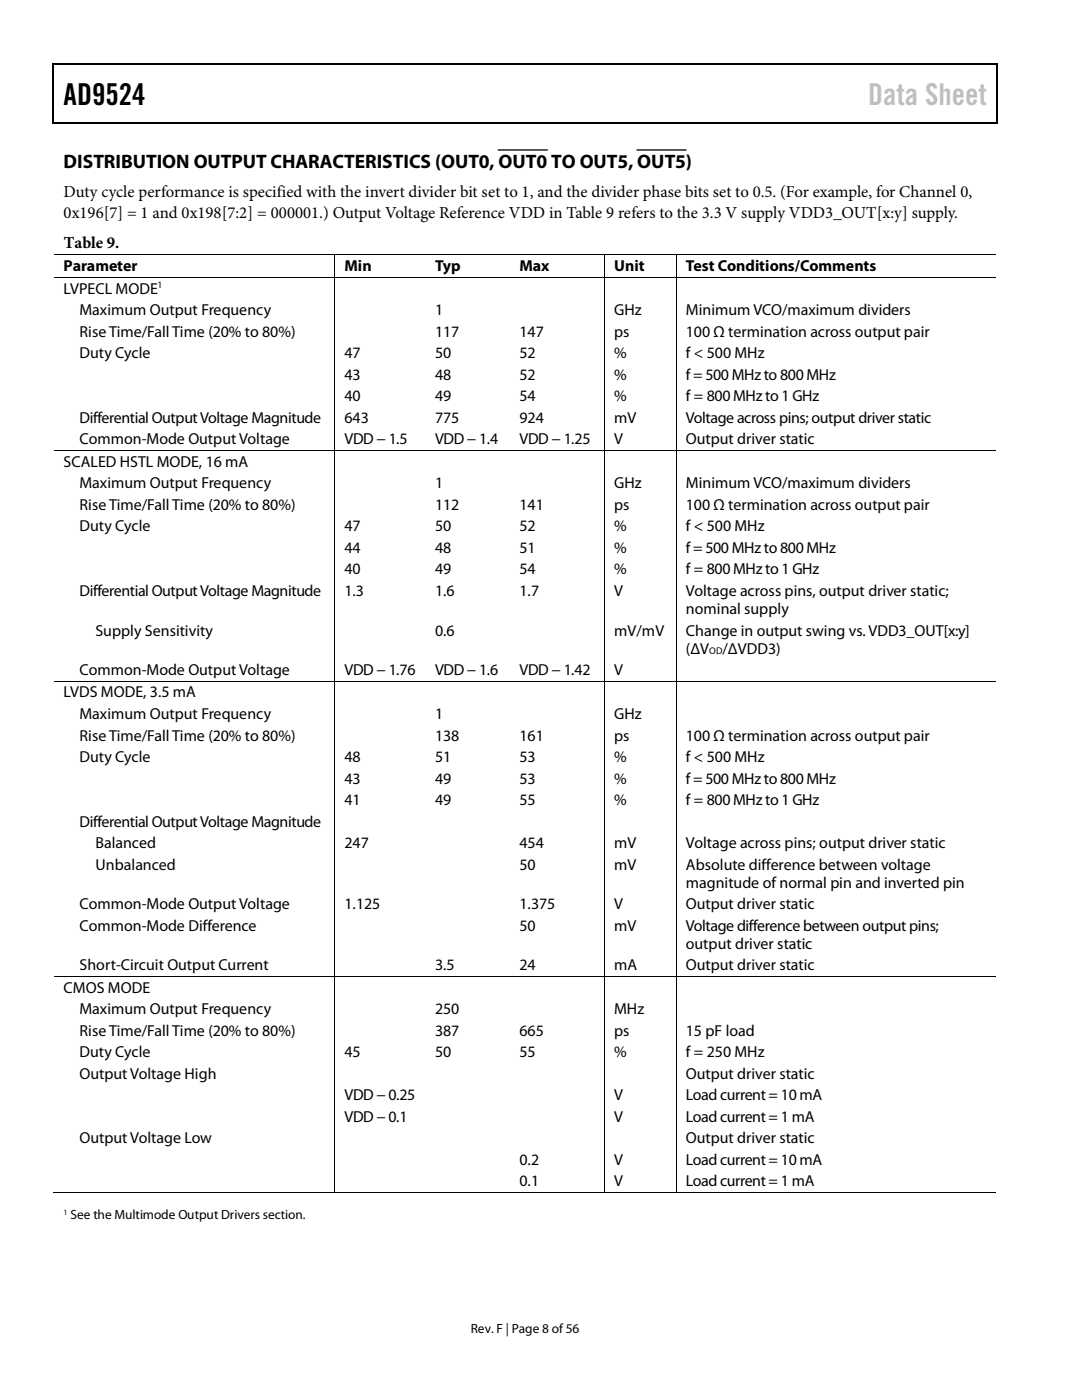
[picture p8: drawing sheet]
<svg xmlns="http://www.w3.org/2000/svg" width="216mm" height="279mm" viewBox="0 0 216 279" stroke-linecap="round" stroke-linejoin="round" font-family="sans-serif">
<defs><g id="words">
<text font-size="6" x="12.7" y="20.9">AD9524</text>
<text font-size="6" fill="#c1c1c1" x="173.2" y="20.9">Data Sheet</text>
<text font-size="3.9" x="12.7" y="33.4">DISTRIBUTION OUTPUT CHARACTERISTICS (OUT0, OUT0 TO OUT5, OUT5)</text>
<g font-size="3.3">
<text x="12.7" y="39.2">Duty cycle performance is specified with the invert divider bit set to 1, and the divider phase bits set to 0.5. (For example, for Channel 0,</text>
<text x="12.7" y="43.6">0x196[7] = 1 and 0x198[7:2] = 000001.) Output Voltage Reference VDD in Table 9 refers to the 3.3 V supply VDD3_OUT[x:y] supply.</text>
<text x="12.7" y="49.6">Table 9.</text>
</g>
<g font-size="3.2">
<text x="12.7" y="54.1">Parameter</text>
<text x="12.7" y="58.6">LVPECL MODE</text>
<text x="68.7" y="54.1">Min</text>
<text x="86.8" y="54.1">Typ</text>
<text x="103.7" y="54.1">Max</text>
<text x="122.6" y="54.1">Unit</text>
<text x="136.9" y="54.1">Test Conditions/Comments</text>
<text x="15.9" y="62.9">Maximum Output Frequency</text>
<text x="86.8" y="62.9">1</text>
<text x="122.6" y="62.9">GHz</text>
<text x="136.9" y="62.9">Minimum VCO/maximum dividers</text>
<text x="15.9" y="67.2">Rise Time/Fall Time (20% to 80%)</text>
<text x="15.9" y="71.5">Duty Cycle</text>
<text x="68.7" y="71.5">47</text>
<text x="86.8" y="67.2">117</text>
<text x="86.8" y="71.5">50</text>
<text x="103.7" y="67.2">147</text>
<text x="103.7" y="71.5">52</text>
<text x="122.6" y="67.2">ps</text>
<text x="122.6" y="71.5">%</text>
<text x="136.9" y="67.2">100 Ω termination across output pair</text>
<text x="136.9" y="71.5">f &lt; 500 MHz</text>
<text x="68.7" y="75.8">43</text>
<text x="86.8" y="75.8">48</text>
<text x="103.7" y="75.8">52</text>
<text x="122.6" y="75.8">%</text>
<text x="136.9" y="75.8">f = 500 MHz to 800 MHz</text>
<text x="68.7" y="80.1">40</text>
<text x="86.8" y="80.1">49</text>
<text x="103.7" y="80.1">54</text>
<text x="122.6" y="80.1">%</text>
<text x="136.9" y="80.1">f = 800 MHz to 1 GHz</text>
<text x="15.9" y="84.4">Differential Output Voltage Magnitude</text>
<text x="15.9" y="88.7">Common-Mode Output Voltage</text>
<text x="68.7" y="84.4">643</text>
<text x="68.8" y="88.7">VDD− 1.5</text>
<text x="86.8" y="84.4">775</text>
<text x="86.8" y="88.7">VDD− 1.4</text>
<text x="103.7" y="84.4">924</text>
<text x="103.7" y="88.7">VDD− 1.25</text>
<text x="122.5" y="84.4">mV</text>
<text x="122.6" y="88.7">V</text>
<text x="136.9" y="84.4">Voltage across pins; output driver static</text>
<text x="136.9" y="88.7">Output driver static</text>
<text x="12.7" y="93.2">SCALED HSTL MODE, 16 mA</text>
<text x="15.9" y="97.5">Maximum Output Frequency</text>
<text x="15.9" y="101.8">Rise Time/Fall Time (20% to 80%)</text>
<text x="86.8" y="97.5">1</text>
<text x="86.8" y="101.8">112</text>
<text x="103.7" y="101.8">141</text>
<text x="122.6" y="101.8">ps</text>
<text x="122.6" y="97.5">GHz</text>
<text x="136.9" y="97.5">Minimum VCO/maximum dividers</text>
<text x="136.9" y="101.8">100 Ω termination across output pair</text>
<text x="15.9" y="106">Duty Cycle</text>
<text x="68.7" y="106">47</text>
<text x="86.8" y="106">50</text>
<text x="103.7" y="106">52</text>
<text x="122.6" y="106">%</text>
<text x="136.9" y="106">f &lt; 500 MHz</text>
<text x="68.7" y="110.4">44</text>
<text x="86.8" y="110.4">48</text>
<text x="103.7" y="110.4">51</text>
<text x="122.6" y="110.4">%</text>
<text x="136.9" y="110.4">f = 500 MHz to 800 MHz</text>
<text x="15.9" y="119">Differential Output Voltage Magnitude</text>
<text x="68.7" y="114.6">40</text>
<text x="68.7" y="119">1.3</text>
<text x="86.8" y="119">1.6</text>
<text x="86.8" y="114.6">49</text>
<text x="103.7" y="119">1.7</text>
<text x="103.7" y="114.6">54</text>
<text x="122.6" y="119">V</text>
<text x="122.6" y="114.6">%</text>
<text x="136.9" y="119">Voltage across pins, output driver static;</text>
<text x="136.9" y="114.6">f = 800 MHz to 1 GHz</text>
<text x="136.9" y="122.6">nominal supply</text>
<text x="19" y="126.8">Supply Sensitivity</text>
<text x="86.8" y="126.8">0.6</text>
<text x="122.6" y="126.8">mV/mV</text>
<text x="136.9" y="126.8">Change in output swing vs. VDD3_OUT[x:y]</text>
<text x="136.9" y="130.4">(ΔV</text>
<text x="144.1" y="130.4">/ΔVDD3)</text>
<text x="15.9" y="134.7">Common-Mode Output Voltage</text>
<text x="68.8" y="134.7">VDD− 1.76</text>
<text x="86.8" y="134.7">VDD− 1.6</text>
<text x="103.7" y="134.7">VDD− 1.42</text>
<text x="122.6" y="134.7">V</text>
<text x="12.7" y="139.2">LVDS MODE, 3.5 mA</text>
<text x="15.9" y="143.5">Maximum Output Frequency</text>
<text x="86.8" y="143.5">1</text>
<text x="122.6" y="143.5">GHz</text>
<text x="15.9" y="147.8">Rise Time/Fall Time (20% to 80%)</text>
<text x="86.8" y="147.8">138</text>
<text x="103.7" y="147.8">161</text>
<text x="122.6" y="147.8">ps</text>
<text x="136.9" y="147.8">100 Ω termination across output pair</text>
<text x="15.9" y="152.1">Duty Cycle</text>
<text x="68.7" y="152.1">48</text>
<text x="86.8" y="152.1">51</text>
<text x="103.7" y="152.1">53</text>
<text x="122.6" y="152.1">%</text>
<text x="136.9" y="152.1">f &lt; 500 MHz</text>
<text x="68.7" y="156.4">43</text>
<text x="68.7" y="160.7">41</text>
<text x="86.8" y="156.4">49</text>
<text x="86.8" y="160.7">49</text>
<text x="103.7" y="156.4">53</text>
<text x="103.7" y="160.7">55</text>
<text x="122.6" y="156.4">%</text>
<text x="122.6" y="160.7">%</text>
<text x="136.9" y="156.4">f = 500 MHz to 800 MHz</text>
<text x="136.9" y="160.7">f = 800 MHz to 1 GHz</text>
<text x="15.9" y="165">Differential Output Voltage Magnitude</text>
<text x="19" y="169.2">Balanced</text>
<text x="19" y="173.6">Unbalanced</text>
<text x="68.7" y="169.2">247</text>
<text x="103.7" y="169.2">454</text>
<text x="103.7" y="173.6">50</text>
<text x="122.6" y="169.2">mV</text>
<text x="122.6" y="173.6">mV</text>
<text x="136.9" y="169.2">Voltage across pins; output driver static</text>
<text x="136.9" y="173.6">Absolute difference between voltage</text>
<text x="136.9" y="177.2">magnitude of normal pin and inverted pin</text>
<text x="15.9" y="181.4">Common-Mode Output Voltage</text>
<text x="15.9" y="185.8">Common-Mode Difference</text>
<text x="68.8" y="181.4">1.125</text>
<text x="103.7" y="185.8">50</text>
<text x="103.7" y="181.4">1.375</text>
<text x="122.6" y="185.8">mV</text>
<text x="122.6" y="181.4">V</text>
<text x="136.9" y="185.8">Voltage difference between outputpins;</text>
<text x="136.9" y="181.4">Output driver static</text>
<text x="136.9" y="189.4">output driver static</text>
<text x="15.9" y="193.6">Short-Circuit Output Current</text>
<text x="86.8" y="193.6">3.5</text>
<text x="103.7" y="193.6">24</text>
<text x="122.6" y="193.6">mA</text>
<text x="136.9" y="193.6">Output driver static</text>
<text x="12.7" y="198.1">CMOS MODE</text>
<text x="15.9" y="202.4">Maximum Output Frequency</text>
<text x="86.8" y="202.4">250</text>
<text x="122.6" y="202.4">MHz</text>
<text x="15.9" y="206.7">Rise Time/Fall Time (20% to 80%)</text>
<text x="86.8" y="206.7">387</text>
<text x="103.7" y="206.7">665</text>
<text x="122.6" y="206.7">ps</text>
<text x="136.9" y="206.7">15 pF load</text>
<text x="15.9" y="211">Duty Cycle</text>
<text x="15.9" y="215.3">Output Voltage High</text>
<text x="68.7" y="211">45</text>
<text x="86.8" y="211">50</text>
<text x="103.7" y="211">55</text>
<text x="122.6" y="211">%</text>
<text x="136.9" y="215.3">Output driver static</text>
<text x="136.9" y="211">f = 250 MHz</text>
<text x="68.7" y="219.6">VDD− 0.25</text>
<text x="122.6" y="219.6">V</text>
<text x="136.9" y="219.6">Load current = 10 mA</text>
<text x="68.7" y="223.9">VDD− 0.1</text>
<text x="122.6" y="223.9">V</text>
<text x="136.9" y="223.9">Load current = 1 mA</text>
<text x="15.9" y="228.2">Output Voltage Low</text>
<text x="103.7" y="232.5">0.2</text>
<text x="122.6" y="232.5">V</text>
<text x="136.9" y="228.2">Output driver static</text>
<text x="136.9" y="232.5">Load current = 10 mA</text>
<text x="103.7" y="236.8">0.1</text>
<text x="122.6" y="236.8">V</text>
<text x="136.9" y="236.8">Load current = 1 mA</text>
</g>
<g font-size="2.7">
<text x="14.1" y="243.4">See the Multimode Output Drivers section.</text>
<text x="93.9" y="266">Rev. F | Page 8 of56</text>
</g>
<g font-size="1.9">
<text x="31.5" y="57.6">1</text>
<text x="141.5" y="130.6">OD</text>
</g>
<text font-size="1.6" x="12.7" y="242.5">1</text>
</g></defs>
<g fill="#000">
<path d="M10.5 12.7h.3v1h-.3zM10.5 12.7h.3v.3h-.3zM133.3 12.7h.3v.3h-.3zM198.8 12.7h.2v1h-.2zM198.8 12.7h.2v.3h-.2zM10.5 24.4h.3v.2h-.3zM133.1 24.4h.2v.2h-.2zM198.8 24.4h.2v.2h-.2zM66.8 50.8h.1v.2h-.1zM66.8 55.3h.1v.2h-.1zM84.9 50.8h.2v.2h-.2zM84.9 55.3h.2v.2h-.2z"/>
<path d="M101.8 50.8h.1v.2h-.1zM101.8 55.3h.1v.2h-.1zM120.6 50.8h.1v.2h-.1zM120.6 55.3h.1v.2h-.1zM134.9 50.8h.1v.2h-.1zM134.9 55.3h.1v.2h-.1zM66.8 89.9h.1v.1h-.1zM84.9 89.9h.2v.1h-.2zM101.8 89.9h.1v.1h-.1zM120.6 89.9h.1v.1h-.1zM134.9 89.9h.1v.1h-.1zM66.8 135.9h.1v.2h-.1z"/>
<path d="M84.9 135.9h.2v.2h-.2zM101.8 135.9h.1v.2h-.1zM120.6 135.9h.1v.2h-.1zM134.9 135.9h.1v.2h-.1zM66.8 194.8h.1v.2h-.1zM84.9 194.8h.2v.2h-.2zM101.8 194.8h.1v.2h-.1zM120.6 194.8h.1v.2h-.1zM134.9 194.8h.1v.2h-.1zM66.8 238h.1v.1h-.1zM84.7 238h.1v.1h-.1zM101.5 238h.2v.1h-.2z"/>
<path d="M120.6 238h.1v.1h-.1zM134.9 238h.1v.1h-.1z"/>
</g>
<path d="M10.7 13.7v10.7M10.8 12.8h122.5M133.6 12.8h65.2M198.9 13.7v10.7M10.8 24.5h188M99.4 29.9h9.8M127.1 29.9h9.8" fill="none" stroke="#000" stroke-width=".25"/>
<g fill="none" stroke="#000" stroke-width=".2">
<path d="M10.8 50.9h56M10.8 55.4h56M66.8 51v4.3M66.8 55.5v34.4M66.9 50.9h18M66.9 55.4h18M85.1 50.9h16.7M85.1 55.4h16.7M101.9 50.9h18.7M101.9 55.4h18.7M120.7 51v4.3M120.7 55.5v34.4"/>
<path d="M120.7 50.9h14.2M120.7 55.4h14.2M135 51v4.3M135 55.5v34.4M135 50.9h63.8M135 55.4h63.8M10.8 90h56M66.8 90v45.9M66.9 90h18M85.1 90h16.7M101.9 90h18.7M120.7 90v45.9"/>
<path d="M120.7 90h14.2M135 90v45.9M135 90h63.8M10.8 136h56M66.8 136.1v58.7M66.9 136h18M85.1 136h16.7M101.9 136h18.7M120.7 136.1v58.7M120.7 136h14.2M135 136.1v58.7M135 136h63.8"/>
<path d="M10.8 194.9h56M66.8 195v43M66.9 194.9h18M85.1 194.9h16.7M101.9 194.9h18.7M120.7 195v43M120.7 194.9h14.2M135 195v43M135 194.9h63.8M10.5 238h56.3M66.9 238h53.7M120.7 238h14.2"/>
<path d="M135 238h63.8"/>
</g>
<use href="#words"/>
</svg>
